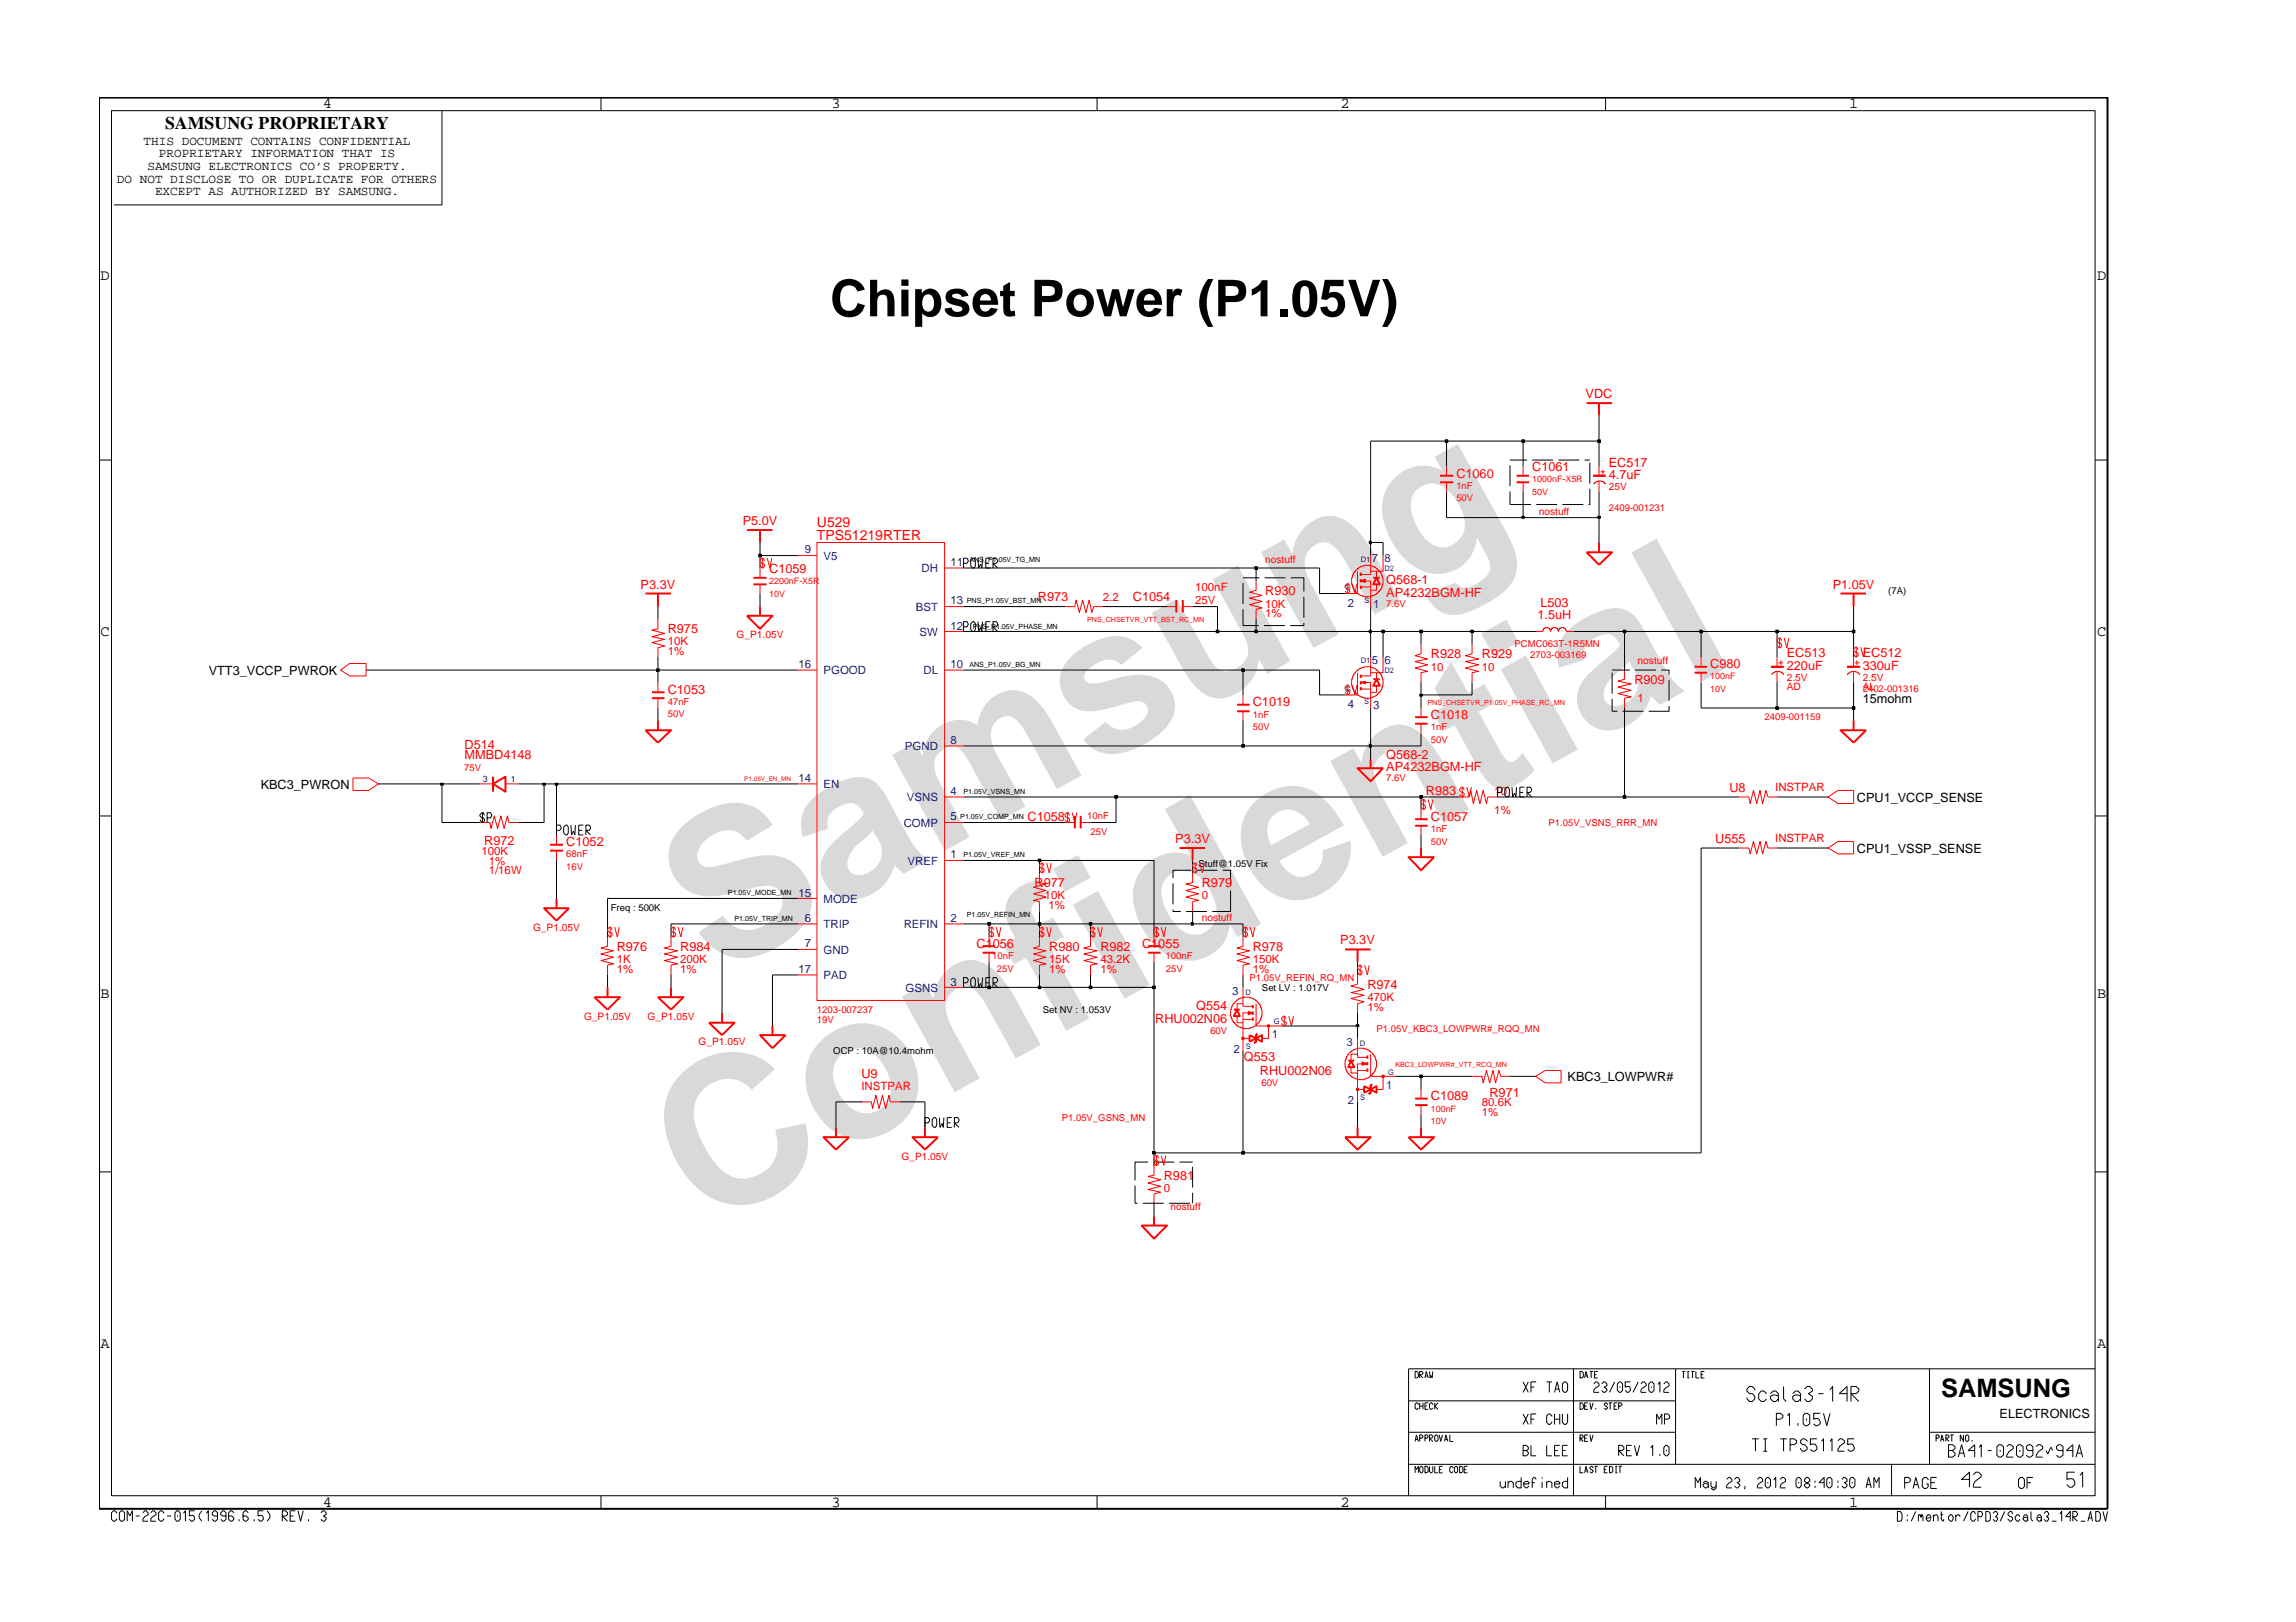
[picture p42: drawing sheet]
<svg xmlns="http://www.w3.org/2000/svg" width="297mm" height="210mm" viewBox="0 0 297 210" stroke-linecap="round" stroke-linejoin="round" font-family="sans-serif">
<defs><g id="words">
<g font-size="26.5" fill="#d9d9d9">
<text x="92.4" y="126.5" transform="rotate(-29 92.4 126.5)">Samsung</text>
<text x="91.1" y="159.2" transform="rotate(-29 91.1 159.2)">Confidential</text>
</g>
<text font-size="6.6" x="107.4" y="40.9">Chipset Power (P1.05V)</text>
<text font-size="3.3" x="251.1" y="180.8">SAMSUNG</text>
<text font-size="2.3" x="21.4" y="16.7">SAMSUNG PROPRIETARY</text>
<g font-size="2">
<text x="41.8" y="14">4</text>
<text x="107.6" y="14">3</text>
<text x="173.4" y="14">2</text>
<text x="239.2" y="14">1</text>
<text x="13" y="36.2">D</text>
<text x="271.3" y="36.2">D</text>
<text x="13" y="82.3">C</text>
<text x="271.3" y="82.3">C</text>
<text x="13" y="129.2">B</text>
<text x="271.3" y="129.2">B</text>
<text x="13" y="174.4">A</text>
<text x="271.3" y="174.4">A</text>
<text x="41.8" y="195">4</text>
<text x="107.6" y="195">3</text>
<text x="173.4" y="195">2</text>
<text x="239.2" y="195">1</text>
</g>
<g font-size="1.8" fill="#f00">
<text x="105.7" y="69.9">TPS51219RTER</text>
<text x="105.7" y="68.2">U529</text>
</g>
<g font-size="1.6">
<text x="15.1" y="23.7">DO NOT DISCLOSE TO OR DUPLICATE FOR OTHERS</text>
<text x="18.6" y="18.8">THIS DOCUMENT CONTAINS CONFIDENTIAL</text>
<text x="19.1" y="22">SAMSUNG ELECTRONICS CO’S PROPERTY.</text>
<text x="20.5" y="20.4">PROPRIETARY INFORMATION THAT IS</text>
<text x="20.1" y="25.3">EXCEPT AS AUTHORIZED BY SAMSUNG.</text>
<text x="27" y="87.3">VTT3_VCCP_PWROK</text>
<text x="241" y="91">15mohm</text>
<text x="33.7" y="102">KBC3_PWRON</text>
<text x="240.2" y="103.7">CPU1_VCCP_SENSE</text>
<text x="240.2" y="110.3">CPU1_VSSP_SENSE</text>
<text x="202.8" y="139.9">KBC3_LOWPWR#</text>
<text x="258.7" y="183.5">ELECTRONICS</text>
</g>
<g font-size="1.6" fill="#f00">
<text x="205.1" y="51.5">VDC</text>
<text x="188.4" y="61.8">C1060</text>
<text x="198.2" y="61">C1061</text>
<text x="208.1" y="60.4">EC517</text>
<text x="208.1" y="62">4.7uF</text>
<text x="96.1" y="67.9">P5.0V</text>
<text x="82.9" y="76.2">P3.3V</text>
<text x="99.5" y="74.1">C1059</text>
<text x="134.3" y="77.8">R973</text>
<text x="146.6" y="77.8">C1054</text>
<text x="163.7" y="77">R930</text>
<text x="179.4" y="77.2">AP4232BGM-HF</text>
<text x="179.4" y="75.6">Q568-1</text>
<text x="237.1" y="76.2">P1.05V</text>
<text x="86.4" y="82">R975</text>
<text x="198.9" y="80.1">1.5uH</text>
<text x="199.3" y="78.5">L503</text>
<text x="86.4" y="89.8">C1053</text>
<text x="185.1" y="85.2">R928</text>
<text x="191.7" y="85.2">R929</text>
<text x="211.4" y="88.5">R909</text>
<text x="221.3" y="86.5">C980</text>
<text x="231.2" y="85">EC513</text>
<text x="231.2" y="86.7">220uF</text>
<text x="241" y="85">EC512</text>
<text x="241" y="86.7">330uF</text>
<text x="162.1" y="91.4">C1019</text>
<text x="185.1" y="93.1">C1018</text>
<text x="60.1" y="98.2">MMBD4148</text>
<text x="60.1" y="97">D514</text>
<text x="179.4" y="99.8">AP4232BGM-HF</text>
<text x="179.4" y="98.2">Q568-2</text>
<text x="132.9" y="106.2">C1058</text>
<text x="184.5" y="102.9">R983</text>
<text x="185.1" y="106.2">C1057</text>
<text x="223.7" y="102.5">U8</text>
<text x="62.6" y="109.3">R972</text>
<text x="73.3" y="109.5">C1052</text>
<text x="152.1" y="109.1">P3.3V</text>
<text x="221.9" y="109.1">U555</text>
<text x="133.9" y="114.8">R977</text>
<text x="155.5" y="114.8">R979</text>
<text x="79.8" y="123">R976</text>
<text x="88" y="123">R984</text>
<text x="126.3" y="122.6">C1056</text>
<text x="135.7" y="123">R980</text>
<text x="142.4" y="123">R982</text>
<text x="147.8" y="122.6">C1055</text>
<text x="162.1" y="123">R978</text>
<text x="173.4" y="122.2">P3.3V</text>
<text x="154.8" y="130.7">Q554</text>
<text x="176.9" y="128">R974</text>
<text x="149.5" y="132.3">RHU002N06</text>
<text x="160.9" y="137.3">Q553</text>
<text x="111.4" y="139.5">U9</text>
<text x="163" y="139.1">RHU002N06</text>
<text x="185.1" y="142.3">C1089</text>
<text x="192.7" y="142">R971</text>
<text x="150.6" y="152.7">R981</text>
</g>
<g font-size="1.5" fill="#00f">
<text x="104.1" y="71.6">9</text>
<text x="106.5" y="72.4">V5</text>
<text x="119.2" y="74">DH</text>
<text x="123" y="73.3">11</text>
<text x="177.5" y="72.7">7 8</text>
<text x="118.5" y="79">BST</text>
<text x="119" y="82.3">SW</text>
<text x="123" y="81.5">12</text>
<text x="123" y="78.2">13</text>
<text x="174.4" y="78.5">2</text>
<text x="177.7" y="78.7">1</text>
<text x="103.3" y="86.4">16</text>
<text x="106.5" y="87.3">PGOOD</text>
<text x="119.5" y="87.3">DL</text>
<text x="123" y="86.4">10</text>
<text x="177.5" y="85.9">5 6</text>
<text x="174.4" y="91.6">4</text>
<text x="177.7" y="91.8">3</text>
<text x="103.3" y="101.2">14</text>
<text x="106.5" y="102">EN</text>
<text x="117.1" y="97.1">PGND</text>
<text x="123" y="96.2">8</text>
<text x="116.9" y="107">COMP</text>
<text x="117.3" y="103.7">VSNS</text>
<text x="123" y="106.1">5</text>
<text x="123" y="102.8">4</text>
<text x="117.4" y="111.9">VREF</text>
<text x="123" y="111">1</text>
<text x="103.3" y="116">15</text>
<text x="104.1" y="119.3">6</text>
<text x="106.5" y="116.8">MODE</text>
<text x="123" y="119.3">2</text>
<text x="103.3" y="125.9">17</text>
<text x="104.1" y="122.6">7</text>
<text x="106.5" y="123.4">GND</text>
<text x="106.5" y="120.1">TRIP</text>
<text x="116.9" y="120.1">REFIN</text>
<text x="106.5" y="126.7">PAD</text>
<text x="117.2" y="128.3">GSNS</text>
<text x="123" y="127.6">3</text>
<text x="159.4" y="128.8">3</text>
<text x="159.6" y="136.2">2</text>
<text x="164.5" y="134.4">1</text>
<text x="174.2" y="135.4">3</text>
<text x="174.4" y="142.8">2</text>
<text x="179.4" y="141">1</text>
</g>
<g font-size="1.5" fill="#f00">
<text x="142.7" y="77.8">2.2</text>
<text x="154.6" y="76.5">100nF</text>
<text x="86.4" y="83.5">10K</text>
<text x="154.6" y="78.2">25V</text>
<text x="163.7" y="79.8">1%</text>
<text x="163.7" y="78.6">10K</text>
<text x="86.4" y="84.7">1%</text>
<text x="185.1" y="86.8">10</text>
<text x="191.7" y="86.8">10</text>
<text x="211.9" y="90.9">1</text>
<text x="193.3" y="102.8">10</text>
<text x="193.3" y="105.3">1%</text>
<text x="229.7" y="102.4">INSTPAR</text>
<text x="62.3" y="110.6">100K</text>
<text x="63.2" y="113.2">1/16W</text>
<text x="63.3" y="111.9">1%</text>
<text x="229.7" y="109">INSTPAR</text>
<text x="135.1" y="116.4">10K</text>
<text x="135.6" y="117.6">1%</text>
<text x="155.5" y="116.4">0</text>
<text x="79.8" y="125.9">1%</text>
<text x="79.8" y="124.7">1K</text>
<text x="88" y="124.7">200K</text>
<text x="88" y="125.9">1%</text>
<text x="135.7" y="124.7">15K</text>
<text x="135.7" y="125.9">1%</text>
<text x="142.4" y="125.9">1%</text>
<text x="142.4" y="124.7">43.2K</text>
<text x="162.1" y="125.9">1%</text>
<text x="162.1" y="124.7">150K</text>
<text x="176.9" y="130.8">1%</text>
<text x="176.9" y="129.6">470K</text>
<text x="111.4" y="141.1">INSTPAR</text>
<text x="191.7" y="143.1">80.6K</text>
<text x="191.7" y="144.4">1%</text>
<text x="150.6" y="154.2">0</text>
</g>
<g font-size="1.3" fill="#f00">
<text x="208.1" y="63.4">25V</text>
<text x="199.1" y="66.6">nostuff</text>
<text x="163.7" y="72.8">nostuff</text>
<text x="95.3" y="82.6">G_P1.05V</text>
<text x="211.9" y="85.9">nostuff</text>
<text x="231.2" y="88.2">2.5V</text>
<text x="231.2" y="89.3">AD</text>
<text x="241" y="88.2">2.5V</text>
<text x="241" y="89.3">AL</text>
<text x="155.5" y="119.2">nostuff</text>
<text x="69" y="120.5">G_P1.05V</text>
<text x="75.6" y="132">G_P1.05V</text>
<text x="83.8" y="132">G_P1.05V</text>
<text x="90.4" y="135.3">G_P1.05V</text>
<text x="116.6" y="150.1">G_P1.05V</text>
<text x="151.4" y="156.6">nostuff</text>
</g>
<g font-size="1.2" fill="#f00">
<text x="188.4" y="63.3">1nF</text>
<text x="188.4" y="64.9">50V</text>
<text x="198.2" y="64.1">50V</text>
<text x="198.2" y="62.4">1000nF-X5R</text>
<text x="208.1" y="66.1">2409-001231</text>
<text x="99.5" y="75.6">2200nF-X5R</text>
<text x="99.5" y="77.2">10V</text>
<text x="179.4" y="78.5">7.6V</text>
<text x="195.9" y="83.7">PCMC063T-1R5MN</text>
<text x="198" y="85.2">2703-003169</text>
<text x="221.3" y="87.9">100nF</text>
<text x="221.3" y="89.6">10V</text>
<text x="241" y="89.6">2402-001316</text>
<text x="86.4" y="91.2">47nF</text>
<text x="86.4" y="92.8">50V</text>
<text x="162.1" y="92.9">1nF</text>
<text x="162.1" y="94.5">50V</text>
<text x="185.1" y="94.5">1nF</text>
<text x="228.3" y="93.2">2409-001159</text>
<text x="60.1" y="99.8">75V</text>
<text x="179.4" y="101.1">7.6V</text>
<text x="185.1" y="96.1">50V</text>
<text x="140.7" y="106">10nF</text>
<text x="185.1" y="107.7">1nF</text>
<text x="200.3" y="106.9">P1.05V_VSNS_RRR_MN</text>
<text x="73.3" y="111">68nF</text>
<text x="73.3" y="112.6">16V</text>
<text x="141.1" y="108.1">25V</text>
<text x="185.1" y="109.3">50V</text>
<text x="128.4" y="124.2">10nF</text>
<text x="129" y="125.7">25V</text>
<text x="150.8" y="124.2">100nF</text>
<text x="150.8" y="125.7">25V</text>
<text x="105.7" y="131.1">1203-007237</text>
<text x="161.7" y="127">P1.05V_REFIN_RQ_MN</text>
<text x="105.7" y="132.3">19V</text>
<text x="156.6" y="133.8">60V</text>
<text x="178.1" y="133.5">P1.05V_KBC3_LOWPWR#_RQQ_MN</text>
<text x="163.2" y="140.6">60V</text>
<text x="185.1" y="143.9">100nF</text>
<text x="137.4" y="145">P1.05V_GSNS_MN</text>
<text x="185.1" y="145.5">10V</text>
</g>
<g font-size="1.2">
<text x="244.3" y="76.8">(7A)</text>
<text x="155.1" y="112.2">Stuff@1.05V Fix</text>
<text x="79" y="118">Freq : 500K</text>
<text x="134.9" y="131.1">Set NV : 1.053V</text>
<text x="163.3" y="128.2">Set LV : 1.017V</text>
<text x="107.8" y="136.4">OCP : 10A@10.4mohm</text>
</g>
<g font-size="1.2" fill="#00f">
<text x="62.5" y="101.2">3</text>
<text x="66.1" y="101.2">1</text>
</g>
<g font-size="1" fill="#00f">
<text x="174" y="76.3">G</text>
<text x="176.1" y="72.7">D1</text>
<text x="179.1" y="73.9">D2</text>
<text x="176.5" y="78">S</text>
<text x="174" y="89.5">G</text>
<text x="176.1" y="85.8">D1</text>
<text x="179.1" y="87.1">D2</text>
<text x="176.5" y="91.1">S</text>
<text x="161.1" y="128.8">D</text>
<text x="161.2" y="135.8">S</text>
<text x="164.8" y="132.5">G</text>
<text x="175.9" y="135.3">D</text>
<text x="176" y="142.4">S</text>
<text x="179.6" y="139.1">G</text>
</g>
<g font-size=".9">
<text x="125.4" y="72.7">ANS_P1.05V_TG_MN</text>
<text x="125.1" y="78.1">PNS_P1.05V_BST_MN</text>
<text x="125.8" y="81.4">PNS_P1.05V_PHASE_MN</text>
<text x="125.4" y="86.3">ANS_P1.05V_BG_MN</text>
<text x="124.2" y="106">P1.05V_COMP_MN</text>
<text x="124.7" y="102.7">P1.05V_VSNS_MN</text>
<text x="124.7" y="110.9">P1.05V_VREF_MN</text>
<text x="94.2" y="115.8">P1.05V_MODE_MN</text>
<text x="95" y="119.1">P1.05V_TRIP_MN</text>
<text x="125.1" y="118.7">P1.05V_REFIN_MN</text>
</g>
<g font-size=".9" fill="#f00">
<text x="140.7" y="80.5">PNS_CHSETVR_VTT_BST_RC_MN</text>
<text x="184.7" y="91.2">PNS_CHSETVR_P1.05V_PHASE_RC_MN</text>
<text x="180.5" y="138.1">KBC3_LOWPWR#_VTT_RCQ_MN</text>
</g>
<text font-size=".8" fill="#f00" x="96.3" y="101.1">P1.05V_EN_MN</text>
</g></defs>
<g fill="none" stroke="#f00" stroke-width=".25">
<path d="M83.5 76.8h3.3M85.1 76.8v1.7M96.6 79.7h3.3l-1.6 1.7zM96.6 68.6h3.3M97.5 74.8h1.7M97.5 75.6h1.7M98.3 68.6v1.6M98.3 78.5v1.2M238.1 76.8h3.3M239.8 76.8v1.7M83.5 94.5h3.3l-1.7 1.6zM84.4 89.6h1.6"/>
<path d="M84.4 90.4h1.6M85.1 93.2v1.3M175.6 99.4h3.3l-1.6 1.7zM177.3 98.2v1.2M183.1 92.8h1.6M183.1 93.7h1.6M229.1 86.3h1.6M238.1 94.5h3.3l-1.6 1.6zM239.8 93.2v1.3M63.8 101.4l1.6-.9v2zM63.8 100.5v2M70.4 117.5h3.2l-1.6 1.6z"/>
<path d="M71.1 109.3h1.7M71.1 110.1h1.7M72 116.3v1.2M139.1 105.6v1.6M139.8 105.6v1.6M152.6 109.7h3.3M154.3 109.7v1.7M182.2 110.9h3.3l-1.7 1.7zM183.1 106h1.6M183.1 106.9h1.6M183.8 109.7v1.2M76.9 129h3.3l-1.6 1.7z"/>
<path d="M78.6 127.8v1.2M85.1 129h3.3l-1.6 1.7zM86.8 127.8v1.2M91.7 132.3h3.3l-1.6 1.7zM93.4 131.1v1.2M127.1 122.4h1.6M127.1 123.3h1.6M148.5 122.4h1.6M148.5 123.3h1.6M161.7 134l.8 .4-.8 .4zM162.1 130.1v.4M162.1 130.9v.4"/>
<path d="M162.1 131.7v.4M106.5 147.2h3.3l-1.7 1.6zM108.1 145.9v1.3M118.1 147.2h3.3l-1.7 1.6zM119.7 145.9v1.3M147.7 158.6h3.3l-1.7 1.7zM149.3 157.4v1.2"/>
</g>
<g fill="none" stroke="#f00" stroke-width=".13">
<path d="M98.3 73.5v1.3M98.3 75.6v1.2M44.1 86.7l1.1-.8h2.2v1.6h-2.2zM85.1 80.1v1.3l-.7 .1 1.6 .5-1.6 .4 1.6 .3-1.6 .5 1.6 .4-.9 .2v1.2M85.1 88.3v1.3M85.1 90.4v1.2M183.8 83.4v1.2l-.7 .3 1.6 .4-1.6 .3 1.6 .4-1.6 .5 1.6 .4-.9 .2v1.2M183.8 91.6v1.2M183.8 93.7v1.2M190.4 83.4v1.2l-.8 .3 1.7 .4-1.7 .3 1.7 .4-1.7 .5 1.7 .4-.9 .2v1.2M229.2 87.3l.2-.2 .3-.1v-.1l.8 .1 .2 .3M229.9 85v1.3"/>
<path d="M229.9 86.9v1.4M230.1 85.8h.6M230.4 85.4v.6M45.7 100.7h2l1.3 .7-1.3 .9h-2zM62.1 101.4h1.7M62.2 106.4h-.1h1.3l.1 .8 .5-1.6 .4 1.6 .4-1.6 .4 1.6 .4-1.6 .2 .8h1.3M63.8 100.5v1.6M65.4 101.4h1.7M72 108v1.3M72 110.1v1.3M134.5 113v1.2l.8 .2-1.6 .4 1.6 .4-1.6 .5 1.6 .4-1.6 .4 .8 .2v1.3M137.8 106.4h1.3"/>
<path d="M139.8 106.4h1.3M154.3 113v1.2l-.9 .2 1.7 .4-1.7 .4 1.7 .5-1.7 .4 1.7 .4-.8 .2v1.3M183.8 104.7v1.3M183.8 106.9v1.1M188.8 103.1h1.2l.3-.8 .3 1.7 .4-1.7 .5 1.7 .4-1.7 .4 1.7 .2-.9h1.2M225 103.1h1.3l.1 .9 .5-1.7 .4 1.7 .4-1.7 .3 1.7 .5-1.7 .2 .8h1.2M78.6 121.3v1.1l-.8 .3 1.6 .3-1.6 .5 1.6 .4-1.6 .4 1.6 .4-.8 .2v1.3M86.8 121.3v1.1l-.8 .3 1.7 .3-1.7 .5 1.7 .4-1.7 .4 1.7 .4-.9 .2v1.3M128 121.3v1.1M128 123.3v1.2M134.5 121.3v1.1l-.8 .3 1.6 .3-1.6 .5 1.6 .4-1.6 .4 1.6 .4-.8 .2v1.3M141.1 121.3v1.1l-.9 .3 1.7 .3-1.7 .5 1.7 .4-1.7 .4 1.7 .4-.8 .2v1.3"/>
<path d="M149.3 121.3v1.1M149.3 123.3v1.2M159.5 129.9l.5-.5 .5-.2a2.18 2.18 0 0 1 1.7 0v.1a1.56 1.56 0 0 1 .8 .8h.1v.3h.1v.3h.1v.8h-.1v.3h-.1v.2h-.1l-.1 .3-.5 .5-.5 .1v.1h-.2v.1h-.9v-.1h-.2v-.1l-.6-.1-.6-.8v-.2h-.1v-.3h-.1v-.8h.1v-.3h.1v-.3h.1zM160 131.5v.8h.8M160.8 121.3v1.1l-.8 .3 1.7 .3-1.7 .5 1.7 .4-1.7 .4 1.7 .4-.9 .2v1.3M160.8 129.9h-.8v.8M160.8 127.8v2.4h1.3M160.8 131.9h1.3M111.5 142.6h-.1h1.3l.2 .8 .4-1.7 .4 1.7 .5-1.7 .4 1.7 .4-1.7 .2 .9h1.2M149.3 150.9v-.1v1.3l-.8 .1 1.6 .5-1.6 .4 1.6 .4-1.6 .4 1.6 .4-.8 .2v1.2"/>
</g>
<path d="M161.5 130.9l.6 .2-.6 .2z" fill="#f00"/>
<path d="M161.5 130.9l.6 .2-.6 .2zM161.7 131.1h-.9v4.9M162.5 129.9v2.9h3.3" fill="none" stroke="#f00" stroke-width=".13"/>
<path d="M159.6 130.7h.8M160 130.7l.4 .8h-.8zM162.7 133.8l-.2 .2v.8l-.3 .2" fill="none" stroke="#f00" stroke-width=".25"/>
<circle cx="160.8" cy="134.4" r=".17" fill="#f00"/>
<circle cx="160.8" cy="134.4" r=".17" fill="none" stroke="#f00" stroke-width=".13"/>
<circle cx="164.1" cy="132.8" r=".17" fill="#f00"/>
<g fill="none" stroke="#f00" stroke-width=".13">
<path d="M103.2 71.9h2.5M105.7 70.2h16.5v59.3h-16.5zM105.7 70.2v.1M122.2 73.5h2.5M122.2 78.5h2.5M137.8 78.5h1.3l.1-.8 .4 1.6 .5-1.6 .4 1.6 .4-1.6 .4 1.6 .2-.8h1.2M151 78.5h1.2M153 78.5h1.3M162.5 75.2v1.2l-.8 .2 1.6 .5-1.6 .3 1.6 .4-1.6 .4 1.6 .5-.8 .1v1.3M187.1 60.4v1.2M187.1 62.4v1.3M103.2 86.7h2.5"/>
<path d="M122.2 96.5h2.5M122.2 86.7h2.5M122.2 81.7h2.5M160.8 89.9v1.3M160.8 92v1.2M175.4 87l.6-.5h.1a2.18 2.18 0 0 1 1.7 0 1.56 1.56 0 0 1 .9 .9h.1v.2v.3h.1v.8h-.1v.3v.3h-.1l-.1 .2-.5 .5-.5 .2v.1h-.3v.1h-.8v-.1h-.3v-.1l-.5-.2-.5-.5-.1-.2h-.1v-.3h-.1v-.3v-.8v-.3h.1v-.2h.1zM175.6 87.1v2.8h-1.6M176.1 88.3h1.2v3.3M176.1 89.2h1.2M177.3 87.1h.8v.8M177.3 85v2.5h-1.2M178.1 88.7v.9h-.8"/>
<path d="M103.2 119.6h2.5M103.2 101.4h2.5M103.2 116.3h2.5M122.2 111.4h2.5M122.2 119.6h2.5M122.2 103.1h2.5M122.2 106.4h2.5M103.2 122.9h2.5M103.2 126.2h2.5M122.2 127.8h2.5M160.8 134.4h.9M164.1 132.8v1.6h-.8"/>
<path d="M175.6 126.2v1.2l-.8 .2 1.7 .4-1.7 .5 1.7 .3-1.7 .4 1.7 .4-.9 .3v1.2"/>
<circle cx="164.1" cy="132.8" r=".17"/>
</g>
<g fill="none" stroke="#f00" stroke-width=".25">
<path d="M205.3 52.2h3.3M206.9 52.2v1.6M152.2 77.7v1.6M153 77.7v1.6M186.3 61.6h1.7M186.3 62.4h1.7M205.3 71.5h3.3l-1.7 1.6zM206.9 70.2v1.3M160 91.2h1.7M160 92h1.7M176.1 87.3v.4M176.1 88.2v.4"/>
<path d="M176.1 88.9v.4M177.7 87.9h.8M178.1 87.9l.4 .8h-.8zM162.5 134.4l.8-.4v.8zM162.7 133.8l-.2 .2v.8l-.3 .2M174 122.9h3.3M175.6 122.9v1.6"/>
</g>
<path d="M176.1 88.3l.5-.1v.3z" fill="#f00"/>
<g fill="none" stroke="#f00" stroke-width=".13">
<path d="M175.4 73.8l.6-.5h.1a2.18 2.18 0 0 1 1.7 0v.1a1.56 1.56 0 0 1 .9 .9h.1v.2v.3h.1v.8h-.1v.3v.2h-.1l-.1 .3-.5 .5-.5 .2h-.3v.1h-.8v-.1h-.3l-.5-.2-.5-.5-.1-.3h-.1v-.2h-.1v-.3v-.8v-.3h.1v-.2h.1zM175.6 73.9v2.9h-1.6M176.1 75.2h1.2v3.3M176.1 76h1.2M177.3 73.9h.8v.9M177.3 71.9v2.5h-1.2M178.1 75.6v.8h-.8M197 60.4v1.2M197 62.4v1.3M206.2 62.7l.2-.3 .3-.1v-.1l.8 .1 .2 .4M206.9 60.4v1.2M206.9 62.2v1.5"/>
<path d="M207 61.1h.6M207.4 60.8v.6M176.1 88.3l.5-.1v.3zM178.9 85v2.1h-.8M198.7 81.7h.9l.1-.3 .2-.1v-.1l.5 .1 .2 .4 .1-.3 .2-.1v-.1l.6 .1 .1 .4 .1-.3 .3-.1v-.1l.5 .1 .1 .4h1M210.2 86.7v1.2l-.9 .3 1.7 .3-1.7 .4 1.7 .4-1.7 .5 1.7 .4-.8 .2v1.2M220.1 85v1.3M220.1 87.1v1.2M239 87.3l.3-.3h.3v-.1l.7 .1 .4 .3M239.8 85v1.3M239.8 86.9v1.4M240 85.8h.6"/>
<path d="M240.2 85.4v.6M236.5 103.1l1.3-.8h2v1.7h-2z"/>
</g>
<g fill="none" stroke="#f00" stroke-width=".25">
<path d="M176.1 74.1v.4M176.1 74.9v.5M176.1 75.8v.4M177.7 74.8h.8M178.1 74.8l.4 .8h-.8zM196.2 61.6h1.6M196.2 62.4h1.6M206.1 61.6h1.6M219.2 86.3h1.6M219.2 87.1h1.6M239 86.3h1.7M98.3 134h3.3l-1.7 1.7z"/>
<path d="M99.9 132.8v1.2"/>
</g>
<path d="M176.1 75.2l.5-.3v.5z" fill="#f00"/>
<path d="M176.1 75.2l.5-.3v.5zM178.9 71.9v2h-.8M225 109.7h1.3l.1 .8 .5-1.6 .4 1.6 .4-1.6 .3 1.6 .5-1.6 .2 .8h1.2M236.5 109.7l1.3-.8h2v1.6h-2zM174.4 136.5l.5-.5 .4-.2a2.18 2.18 0 0 1 1.7 0v.1a1.56 1.56 0 0 1 .8 .9h.1v.2h.1v.3h.1v.8h-.1v.3h-.1v.2h-.1l-.1 .3-.5 .5-.5 .1v.1h-.2v.1h-.9v-.1h-.2v-.1l-.5-.1-.7-.8v-.2h-.1v-.3h-.1v-.8h.1v-.3h.1v-.2h.1zM174.8 138.1v.8h.8M175.6 136.4h-.8v.9M175.6 138.5h1.3M175.6 134.4v2.4h1.3" fill="none" stroke="#f00" stroke-width=".13"/>
<path d="M176.9 136.6v.4M176.9 137.4v.5M176.9 138.3v.4M176.5 140.6l.8 .4-.8 .4z" fill="none" stroke="#f00" stroke-width=".25"/>
<path d="M176.2 137.4l.7 .3-.7 .2z" fill="#f00"/>
<path d="M176.2 137.4l.7 .3-.7 .2zM176.5 137.7h-.9v4.9M177.3 136.4v2.9h3.2" fill="none" stroke="#f00" stroke-width=".13"/>
<path d="M174.4 137.3h.8M174.8 137.3l.4 .8h-.8zM177.5 140.3l-.2 .3v.8l-.2 .2" fill="none" stroke="#f00" stroke-width=".25"/>
<circle cx="175.6" cy="141" r=".17" fill="#f00"/>
<circle cx="175.6" cy="141" r=".17" fill="none" stroke="#f00" stroke-width=".13"/>
<circle cx="178.9" cy="139.3" r=".17" fill="#f00"/>
<g fill="none" stroke="#f00" stroke-width=".13">
<path d="M98.7 72.2v1.3M98.9 72.6l-.2-.4h-.1l-.3 .3v.2l.6 .4-.2 .4h-.1l-.3-.3M99.3 72.2l.3 1.3 .3-1.3M174.4 75.5v1.3M174.6 75.9l-.2-.4h-.1l-.3 .3v.2l.3 .2h.1l.2 .2-.2 .4h-.1l-.3-.3M174.9 75.5l.4 1.3 .2-1.3M174.4 88.7v1.2M174.6 89l-.2-.3h-.1l-.3 .2v.2l.3 .2h.1l.2 .2-.2 .4h-.1l-.3-.3M174.9 88.7l.4 1.2 .2-1.2M230.2 82.6v1.2M230.5 82.9l-.2-.3h-.1l-.3 .2v.2l.3 .2h.1l.2 .2-.2 .4h-.1l-.3-.3M230.8 82.6l.4 1.2 .2-1.2"/>
<path d="M240.1 83.7v1.3M240.4 84.1l-.2-.4h-.1l-.3 .3v.2l.3 .2h.1l.2 .2-.2 .4h-.1l-.3-.3M240.7 83.7l.4 1.3 .2-1.3M78.9 120v1.3M79.5 120l.4 1.3 .2-1.3M87.2 120v1.3M87.7 120l.4 1.3 .2-1.3M128.3 120v1.3M128.9 120l.3 1.3 .3-1.3M134.8 111.7v1.3M134.8 120v1.3M135.1 112l-.2-.3h-.2l-.2 .2v.2l.6 .4-.2 .5h-.2l-.2-.4"/>
<path d="M135.4 111.7l.3 1.3 .3-1.3M135.4 120l.3 1.3 .3-1.3M138.1 105.2v1.2M138.4 105.5l-.2-.3h-.2l-.2 .2v.2l.2 .2h.2l.2 .2-.2 .4h-.2l-.2-.3M138.7 105.2l.4 1.2 .2-1.2M141.4 120v1.3M142 120l.4 1.3 .2-1.3M149.6 120v1.3M150.2 120l.4 1.3 .2-1.3M154.6 111.7v1.3M154.9 112l-.2-.3h-.2l-.2 .2v.2l.2 .3h.2l.2 .1-.2 .5h-.2l-.2-.4M155.2 111.7l.4 1.3 .2-1.3"/>
<path d="M161.1 120v1.3M161.7 120l.4 1.3 .2-1.3M184.2 103.5v1.2M184.4 103.8l-.1-.3h-.2l-.3 .2v.2l.3 .3h.2l.1 .1-.1 .4h-.2l-.3-.3M184.8 103.5l.3 1.2 .3-1.2M189.2 101.9v1.2M189.4 102.2l-.1-.3h-.2l-.3 .2v.2l.6 .4-.1 .4h-.2l-.3-.3M189.8 101.9l.3 1.2 .3-1.2M79.2 120.3l-.2-.3h-.1l-.3 .2v.2l.6 .4-.2 .5h-.1l-.3-.4M87.4 120.3l-.2-.3h-.1l-.3 .2v.2l.3 .3h.1l.2 .1-.2 .5h-.1l-.3-.4M128.6 120.3l-.2-.3h-.2l-.2 .2v.2l.2 .3h.2l.2 .1-.2 .5h-.2l-.2-.4M135.1 120.3l-.2-.3h-.2l-.2 .2v.2l.6 .4-.2 .5h-.2l-.2-.4"/>
<path d="M141.7 120.3l-.2-.3h-.2l-.2 .2v.2l.2 .3h.2l.2 .1-.2 .5h-.2l-.2-.4M149.9 120.3l-.2-.3h-.2l-.2 .2v.2l.6 .4-.2 .5h-.2l-.2-.4M161.4 120.3l-.2-.3h-.1l-.3 .2v.2l.6 .4-.2 .5h-.1l-.3-.4M166.1 131.5v1.3M166.4 131.8l-.2-.3h-.1l-.3 .3v.1l.6 .4-.2 .5h-.1l-.3-.4M166.7 131.5l.4 1.3 .2-1.3M176 124.9v1.3M176.2 125.2l-.1-.3h-.2l-.3 .3v.1l.3 .3h.2l.1 .1-.1 .5h-.2l-.3-.4M176.6 124.9l.3 1.3 .3-1.3M178.9 139.3v1.7h-.8M190.4 139.3h1.3l.2 .8 .4-1.6 .4 1.6 .5-1.6 .3 1.6 .4-1.6 .3 .8h1.2M198.7 139.3l1.2-.8h2.1v1.6h-2.1z"/>
<path d="M149.6 149.5v1.3M149.9 149.9l-.2-.4h-.2l-.2 .3v.2l.6 .4-.2 .4h-.2l-.2-.3M150.2 149.5l.4 1.3 .2-1.3M175.6 141h.9M183.8 141v1.2M183.8 143v1.3"/>
<circle cx="178.9" cy="139.3" r=".17"/>
</g>
<path d="M174 147.2h3.3l-1.7 1.6zM175.6 145.9v1.3M177.3 141l.8-.4v.8zM177.5 140.3l-.2 .3v.8l-.2 .2M182.2 147.2h3.3l-1.7 1.6zM183.1 142.2h1.6M183.1 143h1.6M183.8 145.9v1.3" fill="none" stroke="#f00" stroke-width=".25"/>
<g fill="none" stroke="#000" stroke-width=".13">
<path d="M14.4 14.3h256.6v179.3h-256.6zM57.2 14.3v12.2h-42.4M77.8 12.6v1.7M141.9 12.6v1.7M207.7 12.6v1.7M12.8 59.5h1.6M187 56.9h.3v.3h-.3zM187.1 57.1v3.3M195.4 59.5h2.2M196.9 56.9h.3v.3h-.3zM197 57.1v3.3M198.2 59.5h2.7"/>
<path d="M201.6 59.5h2.7M205 59.5h.7M205.7 59.9v2.7M206.7 56.9h.3v.3h-.3zM206.9 57.1h-29.6v14.8M206.9 53.8v6.6M271 59.5h1.7M85.1 78.5v1.6M98.2 71.7h.3v.4h-.3zM98.3 70.2v3.3M98.3 76.8v1.7M98.3 71.9h4.9"/>
<path d="M124.7 72.9h.4l.2-.2-.2-.5h-.4v1.3h46v3.3h3.3M124.7 78.5h13.1M125.6 72.5l.2-.3h.2l.2 .3v.8l-.2 .2h-.2l-.2-.2zM126.5 72.2l.1 1.3 .3-.5 .1 .5 .1-1.3M127.5 72.9h.5M128.1 72.2h-.6v1.3h.6M128.5 73.5v-1.3h.4l.2 .3-.2 .4h-.4l.6 .6M142.7 78.5h8.3M154.3 78.5h3.2v3.2M160.8 75.5v2.7M160.8 78.8v2.2h2M160.8 74.8h2.1"/>
<path d="M162.3 73.3h.4v.4h-.4zM162.5 73.5v1.7M163.6 74.8h2.7M167 74.8h1.7v1.8M168.7 77.2v2.7M177.2 70h.2v.4h-.2zM177.3 78.5v6.5M177.3 70.2h1.6v1.7M187.1 63.7v3.3h19.8M195.4 63.6v1.7h2.7M195.4 60.2v2.7M196.9 66.8h.3v.3h-.3z"/>
<path d="M197 63.7v3.3M198.7 65.3h2.8M202.1 65.3h2.7M205.7 63.3v2h-.2M206.7 66.8h.3v.3h-.3zM206.9 63.7v6.5M239.8 78.5v6.5M47.4 86.7h37.7v1.6M84.9 86.5h.4v.4h-.4zM85.1 85v1.7h18.1M85.1 91.6v1.6M124.7 81.1h.4l.2-.2-.2-.5h-.4v1.3h74"/>
<path d="M124.7 86.7h46v3.2h3.3M125.8 80.4h.2l.2 .3v.8l-.2 .2h-.2l-.2-.2v-.8zM126.5 80.4l.1 1.3 .3-.5 .1 .5 .1-1.3M127.5 81.1h.5M128.1 80.4h-.6v1.3h.6M128.5 81.7v-1.3h.4l.2 .3-.2 .4h-.4l.6 .6M157.3 81.5h.4v.4h-.4zM160.6 96.4h.4v.3h-.4zM160.6 86.5h.4v.4h-.4zM160.8 86.7v3.2M160.8 93.2v3.3M162.3 81.5h.4v.4h-.4z"/>
<path d="M162.5 80.1v1.6M163.5 81h2.7M168.7 80.6v.4h-1.8M177.2 96.4h.2v.3h-.2zM177.2 81.5h.2v.4h-.2zM177.3 91.6v6.6M178.8 81.5h.3v.4h-.3zM178.9 81.7v3.3M183.7 89.8h.3v.3h-.3zM183.7 81.5h.3v.4h-.3zM183.8 94.9v1.6h-59.1M183.8 81.7v1.7"/>
<path d="M183.8 88.3v3.3M190.3 81.5h.3v.4h-.3zM190.4 88.3v1.6h-6.6M190.4 81.7v1.7M203.6 81.7h36.2M208.6 86.7h2.2M208.6 90.4v1.6h.6M208.6 87.1v2.7M209.9 92h2.7M210 81.5h.3v.4h-.3zM210.2 81.7v5M210.2 91.6v11.5"/>
<path d="M211.5 86.7h2.7M214.9 86.7h1v.6M215.9 91.4v.6h-2.6M215.9 88v2.7M219.9 81.5h.3v.4h-.3zM220.1 81.7v3.3M220.1 88.3v3.3h19.7M229.7 91.5h.4v.3h-.4zM229.7 81.5h.4v.4h-.4zM229.9 81.7v3.3M229.9 88.3v3.3M239.6 91.5h.4v.3h-.4z"/>
<path d="M239.6 81.5h.4v.4h-.4zM239.8 88.3v4.9M12.8 105.6h1.6M49 101.4h13.1M57 101.4h.3v.2h-.3zM57.2 101.4v5h4.9M62.4 105.2v1.2M62.7 105.5l-.2-.3h-.2l-.2 .2v.2l.6 .4-.2 .4h-.2l-.2-.3M63 105.8h.4l.2-.2-.2-.4h-.4v1.2M67.1 101.4h36.1M70.2 101.4h.4v.2h-.4zM70.4 101.4v5h-3.3"/>
<path d="M71.8 101.4h.4v.2h-.4zM72 101.4v6.6v-1.2h.4l.2 .2-.2 .5h-.4M72 111.4v4.9M73.2 106.8h.1l.2 .2v.8l-.2 .2h-.1l-.3-.2v-.8zM73.9 106.8v1.2l.3-.5 .2 .5 .1-1.2M74.9 107.5h.4M75.5 106.8h-.6v1.2h.6M75.8 108v-1.2h.4l.2 .2-.2 .5h-.4l.6 .5M103.2 116.3h-24.6v5M103.2 119.6h-16.4v1.7M124.7 111.4h24.6v9.9M124.7 119.6h36.1v1.7"/>
<path d="M124.7 106.4h13.1M124.7 103.1h64.1M127.8 119.4h.3v.3h-.3zM128 119.6v1.7M134.3 119.4h.3v.3h-.3zM134.3 111.2h.3v.3h-.3zM134.5 111.4v1.6M134.5 118v3.3M140.9 119.4h.4v.3h-.4zM141.1 119.6v1.7M144.2 103h.4v.3h-.4zM144.4 103.1v3.3h-3.3"/>
<path d="M151.8 117.7v.3h1M151.8 114.3v2.7M153.4 118h2.8M154.1 119.4h.3v.3h-.3zM154.1 112.6h-2.3v1M154.3 111.4v1.6M154.3 118v1.6M154.8 112.6h2.7M158.2 112.6h1v2M159.2 115.2v2.8h-2.4M183.7 103h.3v.3h-.3zM183.8 103.1v1.6"/>
<path d="M183.8 108v1.7M193.7 102.5h.5l.1-.2-.1-.4h-.5v1.2h31.3M194.7 102.1l.2-.2h.2l.2 .2v.8l-.2 .2h-.2l-.2-.2zM195.6 101.9l.1 1.2 .2-.5 .2 .5 .1-1.2M196.6 102.5h.4M197.2 101.9h-.6v1.2h.6M197.6 103.1v-1.2h.4l.1 .2-.1 .4h-.4l.5 .6M210 103h.3v.3h-.3zM225 109.7h-4.9v39.5h-70.8M229.9 109.7h6.6M229.9 103.1h6.6M271 105.6h1.7"/>
<path d="M78.6 126.2v1.6M86.8 126.2v1.6M103.2 126.2h-3.3v6.6M103.2 122.9h-9.8v8.2M124.7 127.2h.4l.2-.3-.2-.4h-.4v1.3h24.6M125.6 126.8l.2-.3h.2l.2 .3v.7l-.2 .3h-.2l-.2-.3zM126.5 126.5l.1 1.3 .3-.5 .1 .5 .1-1.3M127.5 127.2h.5M127.8 127.6h.3v.3h-.3zM128 124.5v3.3M128.1 126.5h-.6v1.3h.6M128.5 127.8v-1.3h.4l.2 .3-.2 .4h-.4l.6 .6"/>
<path d="M134.3 127.6h.3v.3h-.3zM134.5 126.2v1.6M140.9 127.6h.4v.3h-.4zM141.1 126.2v1.6M149.1 127.6h.4v.3h-.4zM149.3 124.5v26.3M160.8 126.2v1.6M160.8 136v13.2M165.8 132.8h9.8M175.5 132.6h.3v.3h-.3zM175.6 124.5v1.7M175.6 131.1v3.3"/>
<path d="M180.5 139.3h3.3v1.7M183.7 139.1h.3v.4h-.3zM183.8 139.3h6.6M195.4 139.3h3.3M12.8 151.7h1.6M111.4 142.6h-3.3v3.3M116.4 142.6h3.3v3.3v-1.3h.4l.2 .4-.2 .3h-.4M120.6 144.9l.2-.3h.2l.2 .3v.7l-.2 .3h-.2l-.2-.3zM121.5 144.6l.1 1.3 .3-.5 .1 .5 .1-1.3M122.5 145.3h.5M123.1 144.6h-.6v1.3h.6M123.5 145.9v-1.3h.4l.2 .3-.2 .4h-.4l.6 .6"/>
<path d="M146.8 153.4v2.3h.4M147.9 155.7h2.7M148.5 150.4h-1.7v2.4M149.1 149h.4v.4h-.4zM149.2 150.4h2.7M149.3 155.7v1.7M151.2 155.7h2.8M152.6 150.4h1.7M154.3 151v2.7M154.3 154.4v1.3M160.6 149h.4v.4h-.4zM175.6 142.6v3.3"/>
<path d="M183.8 144.3v1.6M271 151.7h1.7M183.1 177.5l.3 .1 .1 .1v.5l-.3 .1h-.1zM183.7 178.3v-.8h.2l.2 .1-.2 .3h-.2l.4 .4M184.3 178.3l.2-.8 .3 .8M184.4 178.1h.3M184.9 177.5l.1 .8 .1-.3 .2 .3 .1-.8M197 178.8l.7 1.4M197.7 178.8l-.7 1.4M198.1 179.5h.4M198.7 178.8h-.6v1.4M200.1 178.8h.7"/>
<path d="M200.4 178.8v1.4M201.2 179.8h.5M202.4 178.8h.2l.2 .3v.8l-.2 .3h-.2l-.3-.3v-.8zM203.6 177.1v16.5M204.4 177.5l.4 .1v.1v.5l-.2 .1h-.2zM205 178.3l.2-.8 .2 .8M205.1 178.1h.2M205.7 177.5h.4M205.9 177.5v.8M206.2 179.1l.2-.3h.2l.3 .3v.2l-.5 .3-.2 .3v.3h.7M206.3 177.9h.2M206.7 177.5h-.4v.8h.4"/>
<path d="M207.2 179.1l.3-.3h.1l.3 .3v.2l-.4 .2 .4 .3v.1l-.3 .3h-.1l-.3-.3M208.9 178.8l-.7 1.4M209.2 179.1l.3-.3h.2l.2 .3v.8l-.2 .3h-.2l-.3-.3zM209.6 179.4v.2M210.9 178.8h-.6v.7l.4-.1 .1 .1 .1 .3v.1l-.2 .3h-.2l-.2-.3M211.9 178.8l-.6 1.4M212.3 179.1l.2-.3h.2l.3 .3v.2l-.5 .3-.2 .3v.3h.7M213.3 179.1l.3-.3h.1l.3 .3v.8l-.3 .3h-.1l-.3-.3zM213.6 179.4v.2M214.5 179.2l.2-.4v1.4M215.3 179.1l.2-.3h.2l.2 .3v.2l-.4 .3-.2 .3v.3h.6M216.8 177.1v12.4"/>
<path d="M217.6 177.5h.4M217.8 177.5v.8M218.3 177.5h.3M218.3 178.3h.3M218.4 177.5v.8M218.8 177.5h.4M219 177.5v.8M219.4 177.5v.8h.4M220.1 177.9h.2M220.5 177.5h-.4v.8h.4M227 179.9v-.1l-.3-.4h-.4l-.3 .4v.2l.3 .4h.4l.3 .3v.3l-.3 .4h-.4l-.3-.4v-.1M230.7 179.4v1.6l.4 .4"/>
<path d="M233.5 179.8l.3-.4h.3l.4 .4v.2l-.5 .4 .5 .3v.3l-.4 .4h-.3l-.3-.4M236.8 179.8l.3-.4v2M249.6 177.1v12.4M271 177.1h-88.8v16.5M15.1 195.8l-.3-.3h-.1l-.3 .3v.8l.3 .3h.1l.3-.4M15.7 195.5h.2l.2 .3v.8l-.2 .3h-.2l-.3-.3v-.8zM16.5 196.9v-1.4l.3 .7 .3-.7v1.4M17.6 196.2h.5M18.5 195.8l.2-.3h.2l.3 .3v.2l-.5 .3-.2 .3v.3h.7M19.5 195.8l.3-.3h.1l.3 .3v.2l-.4 .3-.3 .3v.3h.7M21.2 195.8l-.3-.3h-.1l-.3 .3v.8l.3 .3h.1l.3-.4M21.6 196.2h.5"/>
<path d="M22.9 195.5h.2l.2 .3v.8l-.2 .3h-.2l-.3-.3v-.8zM23 196.1v.2M23.7 195.8l.3-.3v1.4M25.2 195.5h-.7v.7l.4-.1 .2 .1 .1 .2v.2l-.3 .3h-.1l-.3-.3M26.1 195.5l-.3 .5v.4l.3 .5M26.7 195.8l.3-.3v1.4M28.1 196.2h-.4l-.2-.2v-.2l.2-.3h.2l.2 .3v.8l-.2 .3h-.2l-.2-.3M29.2 196.2h-.4l-.2-.2v-.2l.2-.3h.2l.2 .3v.8l-.2 .3h-.2l-.2-.3M30.3 195.8l-.3-.3h-.2l-.2 .3v.8l.2 .3h.2l.3-.3v-.2l-.3-.2h-.4M30.9 196.6v.3M32.1 195.8l-.2-.3h-.2l-.3 .3v.8l.3 .3h.2l.2-.3v-.2l-.2-.2h-.5M32.9 196.6v.3"/>
<path d="M34.1 195.5h-.7v.7l.4-.1 .2 .1 .1 .2v.2l-.3 .3h-.2l-.2-.3M34.6 195.5l.3 .5v.4l-.3 .5M36.5 196.9v-1.4h.4l.3 .3v.2l-.3 .2h-.4l.7 .7M37.5 196.2h.5M38.2 195.5h-.7v1.4h.7M38.6 195.5l.3 1.4 .3-1.4M39.9 196.6v.3M41.5 195.8l.3-.3h.1l.3 .3v.2l-.3 .2 .3 .2v.2l-.3 .3h-.1l-.3-.3M77.8 193.6v1.7M141.9 193.6v1.7M182.2 189.5h88.8M182.2 185.3h34.6"/>
<path d="M182.2 181.3h34.6M183.1 186.5l.1-.8 .3 .8M183.1 190.6v-.8l.1 .4 .3-.4v.8M183.2 186.3h.2M183.5 181.8l-.2-.3-.2 .2v.5l.1 .2 .3-.2M183.7 186.1h.2l.2-.2-.2-.2h-.2v.8M183.7 189.9l.1-.1 .3 .1v.5l-.2 .2-.2-.2zM183.7 181.5v.9M183.7 182h.4M184.1 181.5v.9M184.3 186.1h.3l.2-.2-.2-.2h-.3v.8M184.3 189.8h.4l.1 .2v.4l-.3 .2h-.2z"/>
<path d="M184.3 182h.3M184.8 181.5h-.5v.9h.5M184.9 186.5v-.8h.3l.2 .2-.2 .2h-.3l.5 .4M184.9 189.8v.6l.2 .2 .3-.2v-.6M185.4 181.8l-.2-.3-.3 .2v.5l.2 .2 .3-.2M185.6 181.5v.9M185.6 189.8v.8h.4M185.8 185.7l.2 .2v.5l-.1 .1-.3-.1v-.5zM186 181.5l-.4 .5 .4 .4M186.2 185.7l.2 .8 .2-.8M186.2 190.2h.3M186.6 189.8h-.4v.8h.4"/>
<path d="M186.9 186.5l.2-.8 .2 .8M187 186.3h.2M187.6 185.7v.8h.4M188 190l-.2-.2-.2 .1v.5l.1 .2 .3-.2M188.3 189.8l.3 .1v.5l-.2 .2-.2-.2v-.5zM188.8 189.8h.4l.1 .2v.4l-.3 .2h-.2zM189.4 190.2h.3M189.9 189.8h-.5v.8h.5M194.1 191.7v.6l.2 .2h.2l.3-.2M194.8 191.7v.8M195.1 191.9l.3-.2 .4 .2v.6M195.1 191.7v.8"/>
<path d="M196.8 191.2v1.3h-.4l-.3-.2v-.4l.3-.2h.4M197 187h.5l.2 .3v.3l-.2 .1 .2 .3v.1l-.2 .3h-.5zM197 187.7h.5M197 183l.7 1.3M197.1 192h.7v-.1l-.2-.2h-.2l-.3 .2v.4l.3 .2h.2l.2-.2M197.7 183l-.7 1.3M198.1 183.7h.4M198.1 187v1.4h.6M198.1 191.9h.5M198.7 191.4l-.1-.2h-.2l-.2 .2v1.1M198.7 183h-.6v1.3M199.5 191.2v.2"/>
<path d="M199.5 191.8v.7M200.1 191.9l.2-.2 .5 .2v.6M200.1 187v1.4h.7M200.1 191.7v.8M200.8 183.3l-.3-.3h-.2l-.2 .2v.9l.2 .2h.2l.3-.3M201.1 192h.7v-.1l-.2-.2h-.2l-.3 .2v.4l.3 .2h.1l.3-.2M201.1 187.7h.4M201.1 183.7h.7M201.1 180.2l.4-1.4 .3 1.4M201.1 183v1.3M201.8 187h-.7v1.4h.7M201.8 183v1.3"/>
<path d="M202.1 183v1.1l.3 .2h.2l.2-.2v-1.1M202.1 187.7h.5M202.8 187h-.7v1.4h.7M202.8 191.2v1.3h-.4l-.3-.2v-.4l.3-.2h.4M204.4 181.5l.4 .1v.2v.4l-.2 .2h-.2zM204.4 186.5v-.8h.3l.1 .2-.1 .2h-.3l.4 .4M204.4 189.8v.8h.4M205 186.1h.3M205 182h.3M205 190.6l.2-.8 .2 .8M205.1 190.3h.2M205.4 181.5h-.4v.9h.4"/>
<path d="M205.4 185.7h-.4v.8h.4M205.7 181.5l.2 .9 .2-.9M205.7 185.7l.2 .8 .2-.8M206.1 190l-.2-.2-.2 .1 .4 .4-.2 .3-.2-.2M206.3 189.8h.4M206.4 182.2v.2M206.4 189.8v.8M207.5 190.2h.3M207.7 193.6v1.7M208 181.8l-.3-.3-.2 .3 .5 .4-.2 .2-.3-.2M208 189.8h-.5v.8h.5M208.1 181.5h.5"/>
<path d="M208.2 189.8h.4v.2v.4l-.2 .2h-.2zM208.3 181.5v.9M208.8 182h.3M209 189.8h.2M209 190.6h.2M209.1 189.8v.8M209.2 181.5h-.4v.9h.4M209.4 182h.3l.1-.2-.1-.3h-.3v.9M209.4 188.4v-1.4h.4l.3 .3v.3l-.3 .1h-.4l.7 .7M209.4 189.8h.4M209.6 189.8v.8M210.4 187.7h.4"/>
<path d="M211.1 187h-.7v1.4h.7M211.4 187l.4 1.4 .3-1.4M213.6 187.4l.2-.4v1.4M214.3 184.3v-1.3l.4 .7 .3-.7v1.3M214.7 188.1v.3M215.3 183.7h.5l.2-.2v-.3l-.2-.2h-.5v1.3M215.5 187h.2l.2 .3v.8l-.2 .3h-.2l-.2-.3v-.8zM215.6 187.6v.2M219.3 192.5v-1.3l.4 .7 .3-.7v1.3M220.3 191.9l.3-.2 .4 .2v.6M221 192.1l-.2-.1-.5 .1v.2l.3 .2h.2l.2-.2M221.3 191.7v.6l.3 .2h.2l.2-.2"/>
<path d="M222 191.7v.8l-.2 .3h-.2l-.3-.3M223.4 191.4l.2-.2h.2l.3 .2v.3l-.6 .4-.1 .4h.7M224.4 191.4l.2-.2h.2l.3 .2v.3l-.4 .2 .4 .2v.2l-.3 .2h-.2l-.2-.2M225.7 192.3v.4M226.7 186.2h.8M227.1 186.2v1.6M227.4 191.4l.2-.2h.2l.2 .2v.3l-.6 .4v.4h.6M228.1 186.2h.5M228.1 187.8h.5M228.4 186.2v1.6M228.5 180.4l-.3-.4h-.3l-.4 .4v.6l.4 .4h.3l.3-.4M228.6 191.2h.2l.3 .2v.9l-.3 .2h-.2l-.2-.2v-.9z"/>
<path d="M228.7 191.8v.2M229.1 180.4l.3-.4h.3l.4 .4v1M229.5 191.5l.2-.3v1.3M229.8 183.7h.5l.4-.3v-.3l-.4-.2h-.5v1.6M230.1 180.7l-.4-.2h-.3l-.3 .2v.3l.3 .4h.3l.4-.4M230.3 191.4l.3-.2h.1l.3 .2v.3l-.4 .3-.3 .3v.2h.7M230.3 186.2h.9M230.7 186.2v1.6M231.3 183.2l.2-.3v1.6M231.6 187h.5l.3-.3v-.2l-.3-.3h-.5v1.6M231.9 180.4l.4-.4h.3l.3 .4v1M232.4 191.4l.2-.2h.2l.2 .2v.9l-.2 .2h-.2l-.2-.2z"/>
<path d="M232.6 184.2v.3M232.7 191.8v.2M232.9 180.7l-.3-.2h-.3l-.4 .2v.3l.4 .4h.3l.3-.4M233.5 182.9h.3l.3 .2v1.1l-.3 .3h-.3l-.2-.3v-1.1zM233.7 191.2h.2l.2 .2v.3l-.6 .4v.2l.2 .2h.2l.2-.2v-.2l-.6-.4v-.3zM233.7 183.6v.2M233.8 186.5l-.3-.3h-.3l-.3 .3v.2l.3 .3h.3l.3 .3v.3l-.3 .2h-.3l-.3-.2v-.2M234.8 191.6v.3M234.8 192.3v.2M235.1 186.2h-.9v.8l.5-.1 .2 .1 .2 .3v.3l-.4 .2h-.2l-.3-.2M235.2 180.4h.7M235.5 182.9h-.9v.8l.3-.1 .4 .1 .2 .3v.2l-.4 .3h-.2l-.3-.3"/>
<path d="M235.7 186.5l.2-.3v1.6M235.9 182.9l.4 1.6 .5-1.6M236 191.9h-.7l.7-.7v1.3M236.3 191.4l.3-.2h.2l.2 .2v.9l-.2 .2h-.2l-.3-.2zM236.7 191.8v.2M236.8 186.5l.2-.3v1.6M237.8 186.5l.2-.3h.3l.3 .3v.2a1.37 1.37 0 0 0-.8 1.1h.8M237.8 191.6v.3M237.8 192.3v.2M238.3 191.4l.2-.2h.2l.3 .2v.3l-.4 .2 .4 .2v.2l-.3 .2h-.2l-.2-.2M239 180.4h-1.1l1.1-1v2M239.3 191.4l.3-.2h.1l.3 .2v.9l-.3 .2h-.1l-.3-.2z"/>
<path d="M239.5 181.4v-2h.6l.4 .4v.2l-.4 .4h-.6l1 1M239.6 191.8v.2M239.9 186.2h-.9v.8l.6-.1 .1 .1 .2 .3v.3l-.3 .2h-.3l-.3-.2M241.4 192.5l.4-1.3 .3 1.3M241.5 192.1h.5M242.4 192.5v-1.3l.4 .7 .3-.7v1.3M244.7 189.5v4.1M245.5 195.6h.3l.3 .3v.6l-.1 .3-.2 .1h-.3zM246.4 191.9h.5l.3-.3v-.2l-.3-.2h-.5v1.4M246.7 196v.2M246.7 196.6v.3M247.5 192.6l.3-1.4 .5 1.4"/>
<path d="M247.6 192.1h.5M247.8 195.6l-.5 1.3M248.2 196.3l.1-.3h.1l.1 .4 .1-.4h.1l.1 .9M248.2 196v.9M249.2 196.4h.6l-.2-.4h-.1l-.3 .3v.3l.3 .3h.1l.2-.3M249.5 191.5l-.3-.3h-.3l-.2 .2v1l.2 .2h.3l.3-.2v-.4h-.3M249.6 185.3h21.4M249.8 191.9h.5M250.1 196.3l.3-.3h.2l.1 .3v.6M250.1 196v.9M250.5 186.1h.2l.2-.2-.2-.2h-.2v.8M250.6 191.2h-.8v1.4h.8"/>
<path d="M251.1 196h.3M251.1 186.5l.1-.8 .3 .8M251.1 195.6v1l.3 .3 .1-.3M251.1 186.3h.3M251.7 186.5v-.8h.3l.2 .2-.2 .2h-.3l.5 .4M252.1 187.7h.5l.3-.2v-.3l-.3-.2h-.5v1.6h.5l.3-.3v-.2l-.3-.4M252.3 196h.2l.2 .3v.3l-.2 .3h-.2l-.2-.3v-.3zM252.3 185.7h.5M252.5 185.7v.8M253 196.3l.3-.3h.1l.2 .3M253 196v.9M253.4 188.6l.4-1.6 .4 1.6"/>
<path d="M253.5 188.1h.5M254 185.7v.8l-.4-.8v.8M254.3 185.9l.2-.2 .2 .2v.5l-.2 .1-.2-.1zM254.6 195.6l-.6 1.3M254.8 191.4h-1l1-.9v2M255.1 186.4v.1M255.3 190.9l.3-.4h.4l.3 .4v.2l-.7 .5-.3 .5v.4h1M255.5 187.7h-.9l.9-.7v1.6M255.6 195.9l-.2-.3h-.2l-.2 .2v.8l.2 .3h.2l.2-.4M255.9 196.3h.4l.2-.3-.2-.4h-.4v1.3M256.1 187.3l.2-.3v1.6M256.9 195.6h.3l.3 .3v.6l-.1 .3-.2 .1h-.3z"/>
<path d="M257.2 187.7h.5M257.8 195.8l.3-.2h.2l.1 .2v.2l-.2 .3 .2 .1-.1 .5h-.2l-.3-.3M258.3 187.2l.3-.2h.3l.3 .2v1.1l-.3 .3h-.3l-.3-.3zM258.8 187.6v.3M259.4 195.6l-.6 1.3M259.6 187.2l.3-.2h.2l.4 .2v.3a1.37 1.37 0 0 0-.9 1.1h.9M260.4 195.9l-.2-.3h-.2l-.2 .2v.2l.2 .3h.2l.2 .1-.2 .5h-.2l-.2-.4M260.9 187.2l.2-.2h.3l.3 .2v1.1l-.3 .3h-.3l-.2-.3zM261.1 191.4l.3-.2h.2l.3 .2v1l-.3 .2h-.2l-.3-.2zM261.3 196.3l-.2-.3h-.1l-.3 .3v.3l.3 .3h.1l.2-.3M261.3 187.6v.3M261.7 196.3l.3-.3h.2l.1 .3v.6"/>
<path d="M262.2 191.9h.5M262.3 196.4h-.1h-.5v.2l.3 .3h.2l.1-.3M262.7 195.6v1l.3 .3M263 187.7h-.6l-.2-.2v-.3l.2-.2h.3l.3 .2v1.1l-.3 .3h-.3l-.2-.3M263 191.2h-.8v1.4M263.4 187.2l.3-.2h.2l.4 .2v.3a1.37 1.37 0 0 0-.9 1.1h.9M263.5 196.3l.3-.3h.1l.2 .3v.6M264.1 196.4h-.2h-.4v.2l.3 .3h.1l.2-.3M264.4 195.8l.3-.2h.2l.1 .2v.2l-.2 .3 .2 .1-.1 .5h-.2l-.3-.3M264.7 187.7l.3 .4 .2-.6 .2-.2 .1 .4M265.5 196.9h.6M266.5 195.9l.2-.3v1.3"/>
<path d="M266.9 187.7h-.6l-.2-.2v-.3l.2-.2h.3l.3 .2v1.1l-.3 .3h-.3l-.2-.3M267.8 196.3h-.6l.6-.7v1.3M268.2 196.9v-1.3h.4l.2 .2-.2 .5h-.4l.6 .6M268.2 187.7h-.9l.9-.7v1.6M268.4 190.5h-1v.9a.64 .64 0 0 1 .8 0 .64 .64 0 0 1 .2 .7l-.3 .4h-.4l-.3-.4M268.6 188.6l.4-1.6 .4 1.6M268.8 188.1h.5M269.1 190.9l.3-.4v2M269.2 196.9h.6M270.1 196.9l.4-1.3 .2 1.3M270.2 196.4h.4M271.1 195.6h.4l.2 .3v.6l-.1 .3-.1 .1h-.4z"/>
<path d="M272.1 195.6l.3 1.3 .3-1.3"/>
</g>
<g fill="#000">
<path d="M187 56.9h.3v.3h-.3z" fill-rule="evenodd"/>
<path d="M196.9 56.9h.3v.3h-.3z" fill-rule="evenodd"/>
<path d="M206.7 56.9h.3v.3h-.3z" fill-rule="evenodd"/>
<path d="M98.2 71.7h.3v.4h-.3z" fill-rule="evenodd"/>
<path d="M162.3 73.3h.4v.4h-.4z" fill-rule="evenodd"/>
<path d="M177.2 70h.2v.4h-.2z" fill-rule="evenodd"/>
<path d="M196.9 66.8h.3v.3h-.3z" fill-rule="evenodd"/>
<path d="M206.7 66.8h.3v.3h-.3z" fill-rule="evenodd"/>
<path d="M84.9 86.5h.4v.4h-.4z" fill-rule="evenodd"/>
<path d="M157.3 81.5h.4v.4h-.4z" fill-rule="evenodd"/>
<path d="M160.6 96.4h.4v.3h-.4z" fill-rule="evenodd"/>
<path d="M160.6 86.5h.4v.4h-.4z" fill-rule="evenodd"/>
<path d="M162.3 81.5h.4v.4h-.4z" fill-rule="evenodd"/>
<path d="M177.2 96.4h.2v.3h-.2z" fill-rule="evenodd"/>
<path d="M177.2 81.5h.2v.4h-.2z" fill-rule="evenodd"/>
<path d="M178.8 81.5h.3v.4h-.3z" fill-rule="evenodd"/>
<path d="M183.7 89.8h.3v.3h-.3z" fill-rule="evenodd"/>
<path d="M183.7 81.5h.3v.4h-.3z" fill-rule="evenodd"/>
<path d="M190.3 81.5h.3v.4h-.3z" fill-rule="evenodd"/>
<path d="M210 81.5h.3v.4h-.3z" fill-rule="evenodd"/>
<path d="M219.9 81.5h.3v.4h-.3z" fill-rule="evenodd"/>
<path d="M229.7 91.5h.4v.3h-.4z" fill-rule="evenodd"/>
<path d="M229.7 81.5h.4v.4h-.4z" fill-rule="evenodd"/>
<path d="M239.6 91.5h.4v.3h-.4z" fill-rule="evenodd"/>
<path d="M239.6 81.5h.4v.4h-.4z" fill-rule="evenodd"/>
<path d="M57 101.4h.3v.2h-.3z" fill-rule="evenodd"/>
<path d="M70.2 101.4h.4v.2h-.4z" fill-rule="evenodd"/>
<path d="M71.8 101.4h.4v.2h-.4z" fill-rule="evenodd"/>
<path d="M127.8 119.4h.3v.3h-.3z" fill-rule="evenodd"/>
<path d="M134.3 119.4h.3v.3h-.3z" fill-rule="evenodd"/>
<path d="M134.3 111.2h.3v.3h-.3z" fill-rule="evenodd"/>
<path d="M140.9 119.4h.4v.3h-.4z" fill-rule="evenodd"/>
<path d="M144.2 103h.4v.3h-.4z" fill-rule="evenodd"/>
<path d="M154.1 119.4h.3v.3h-.3z" fill-rule="evenodd"/>
<path d="M183.7 103h.3v.3h-.3z" fill-rule="evenodd"/>
<path d="M210 103h.3v.3h-.3z" fill-rule="evenodd"/>
<path d="M127.8 127.6h.3v.3h-.3z" fill-rule="evenodd"/>
<path d="M134.3 127.6h.3v.3h-.3z" fill-rule="evenodd"/>
<path d="M140.9 127.6h.4v.3h-.4z" fill-rule="evenodd"/>
<path d="M149.1 127.6h.4v.3h-.4z" fill-rule="evenodd"/>
<path d="M175.5 132.6h.3v.3h-.3z" fill-rule="evenodd"/>
<path d="M183.7 139.1h.3v.4h-.3z" fill-rule="evenodd"/>
<path d="M149.1 149h.4v.4h-.4z" fill-rule="evenodd"/>
<path d="M160.6 149h.4v.4h-.4z" fill-rule="evenodd"/>
</g>
<path d="M12.8 12.6h259.9v182.7h-259.9z" fill="none" stroke="#000" stroke-width=".25"/>
<use href="#words"/>
</svg>
